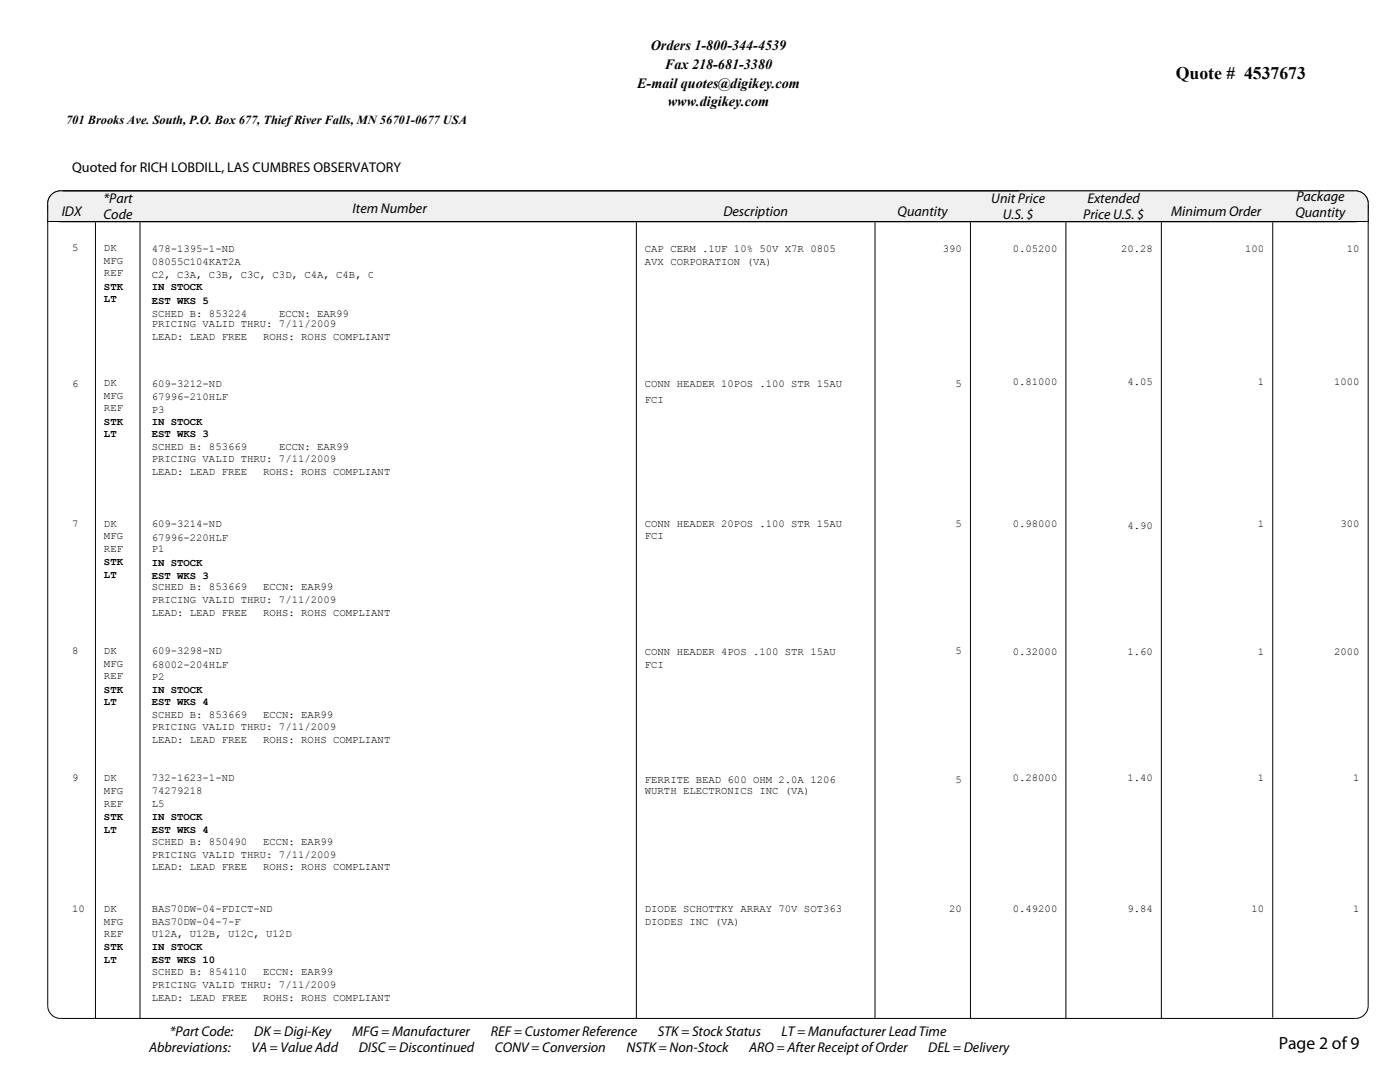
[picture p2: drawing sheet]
<svg xmlns="http://www.w3.org/2000/svg" width="279mm" height="216mm" viewBox="0 0 279 216" stroke-linecap="round" stroke-linejoin="round" font-family="sans-serif">
<defs><g id="words">
<g font-size="3.5">
<text x="234.7" y="15.8">Quote # 4537673</text>
<text x="255.2" y="209.3">Page 2 of 9</text>
</g>
<g font-size="2.8">
<text x="129.9" y="9.9">Orders 1-800-344-4539</text>
<text x="127.2" y="17.5">E-mail quotes@digikey.com</text>
<text x="132.7" y="13.7">Fax 218-681-3380</text>
<text x="133.3" y="21.2">www.digikey.com</text>
<text x="14.4" y="34.3">Quoted for RICH LOBDILL, LAS CUMBRES OBSERVATORY</text>
<text x="20.6" y="40.4">*Part</text>
<text x="197.8" y="40.4">Unit Price</text>
<text x="217" y="40.4">Extended</text>
<text x="258.7" y="40.2">Package</text>
<text x="12.3" y="43">IDX</text>
<text x="20.6" y="43.6">Code</text>
<text x="70.4" y="42.5">Item Number</text>
<text x="144.4" y="43">Description</text>
<text x="179.1" y="43">Quantity</text>
<text x="200.1" y="43.6">U.S. $</text>
<text x="216.2" y="43.6">Price U.S. $</text>
<text x="233.8" y="43">Minimum Order</text>
<text x="258.5" y="43.4">Quantity</text>
<text x="29.8" y="209.9">Abbreviations:</text>
<text x="33.9" y="206.8">*Part Code:</text>
<text x="50.2" y="209.9">VA = Value Add</text>
<text x="50.7" y="206.8">DK = Digi-Key</text>
<text x="70.3" y="206.8">MFG = Manufacturer</text>
<text x="71.6" y="209.9">DISC = Discontinued</text>
<text x="97.9" y="206.8">REF = Customer Reference</text>
<text x="98.8" y="209.9">CONV = Conversion</text>
<text x="125" y="209.9">NSTK = Non-Stock</text>
<text x="131.3" y="206.8">STK = Stock Status</text>
<text x="149.5" y="209.9">ARO = After Receipt of Order</text>
<text x="156" y="206.8">LT = Manufacturer Lead Time</text>
<text x="185.2" y="209.9">DEL = Delivery</text>
</g>
<text font-size="2.5" x="13.2" y="24.7">701 Brooks Ave. South, P.O. Box 677, Thief River Falls, MN 56701-0677 USA</text>
<g font-size="2.1">
<text x="14.4" y="50.1">5</text>
<text x="20.8" y="52.6">MFG</text>
<text x="20.8" y="50.1">DK</text>
<text x="30.3" y="50.3">478-1395-1-ND</text>
<text x="30.3" y="52.9">08055C104KAT2A</text>
<text x="128.7" y="52.9">AVX CORPORATION (VA)</text>
<text x="128.7" y="50.3">CAP CERM .1UF 10% 50V X7R 0805</text>
<text x="188.2" y="50.3">390</text>
<text x="202.1" y="50.3">0.05200</text>
<text x="223.7" y="50.3">20.28</text>
<text x="248.5" y="50.3">100</text>
<text x="268.8" y="50.3">10</text>
<text x="20.8" y="55.2">REF</text>
<text x="20.8" y="57.8">STK</text>
<text x="30.3" y="57.9">IN STOCK</text>
<text x="30.3" y="55.4">C2, C3A, C3B, C3C, C3D, C4A, C4B, C4C, C4D, C5A,</text>
<text x="20.8" y="60.3">LT</text>
<text x="30.3" y="63.2">SCHED B: 853224</text>
<text x="30.3" y="60.6">EST WKS 5</text>
<text x="30.3" y="65.3">PRICING VALID THRU: 7/11/2009</text>
<text x="55.7" y="63.2">ECCN: EAR99</text>
<text x="30.3" y="67.9">LEAD: LEAD FREE</text>
<text x="52.5" y="67.9">ROHS: ROHS COMPLIANT</text>
<text x="14.4" y="77.2">6</text>
<text x="20.8" y="77">DK</text>
<text x="30.3" y="77.2">609-3212-ND</text>
<text x="128.7" y="77.2">CONN HEADER 10POS .100 STR 15AU</text>
<text x="190.7" y="77.3">5</text>
<text x="202.1" y="76.8">0.81000</text>
<text x="225" y="76.8">4.05</text>
<text x="251" y="76.8">1</text>
<text x="266.3" y="76.8">1000</text>
<text x="20.8" y="82.1">REF</text>
<text x="20.8" y="79.6">MFG</text>
<text x="30.3" y="82.3">P3</text>
<text x="30.3" y="79.8">67996-210HLF</text>
<text x="128.7" y="80.3">FCI</text>
<text x="20.8" y="87.3">LT</text>
<text x="20.8" y="84.7">STK</text>
<text x="30.3" y="89.7">SCHED B: 853669</text>
<text x="30.3" y="87.3">EST WKS 3</text>
<text x="30.3" y="84.8">IN STOCK</text>
<text x="55.7" y="89.7">ECCN: EAR99</text>
<text x="30.3" y="94.8">LEAD: LEAD FREE</text>
<text x="30.3" y="92.3">PRICING VALID THRU: 7/11/2009</text>
<text x="52.5" y="94.8">ROHS: ROHS COMPLIANT</text>
<text x="14.4" y="105.1">7</text>
<text x="20.8" y="105.1">DK</text>
<text x="20.8" y="107.6">MFG</text>
<text x="30.3" y="107.9">67996-220HLF</text>
<text x="30.3" y="105.1">609-3214-ND</text>
<text x="128.7" y="107.6">FCI</text>
<text x="128.7" y="105.1">CONN HEADER 20POS .100 STR 15AU</text>
<text x="190.7" y="105.1">5</text>
<text x="202.1" y="105.1">0.98000</text>
<text x="225" y="105.5">4.90</text>
<text x="251" y="105.1">1</text>
<text x="267.5" y="105.1">300</text>
<text x="20.8" y="110.2">REF</text>
<text x="20.8" y="112.8">STK</text>
<text x="30.3" y="112.9">IN STOCK</text>
<text x="30.3" y="110.2">P1</text>
<text x="20.8" y="115.3">LT</text>
<text x="30.3" y="117.8">SCHED B: 853669</text>
<text x="30.3" y="115.6">EST WKS 3</text>
<text x="52.5" y="117.8">ECCN: EAR99</text>
<text x="30.3" y="120.3">PRICING VALID THRU: 7/11/2009</text>
<text x="30.3" y="122.9">LEAD: LEAD FREE</text>
<text x="52.5" y="122.9">ROHS: ROHS COMPLIANT</text>
<text x="14.4" y="130.5">8</text>
<text x="20.8" y="130.5">DK</text>
<text x="30.3" y="130.5">609-3298-ND</text>
<text x="128.7" y="130.7">CONN HEADER 4POS .100 STR 15AU</text>
<text x="190.7" y="130.5">5</text>
<text x="202.1" y="130.7">0.32000</text>
<text x="225" y="130.7">1.60</text>
<text x="251" y="130.7">1</text>
<text x="266.3" y="130.7">2000</text>
<text x="20.8" y="135.6">REF</text>
<text x="20.8" y="133">MFG</text>
<text x="30.3" y="135.7">P2</text>
<text x="30.3" y="133.2">68002-204HLF</text>
<text x="128.7" y="133.3">FCI</text>
<text x="20.8" y="140.7">LT</text>
<text x="20.8" y="138.2">STK</text>
<text x="30.3" y="138.2">IN STOCK</text>
<text x="30.3" y="143.2">SCHED B: 853669</text>
<text x="30.3" y="140.7">EST WKS 4</text>
<text x="52.5" y="143.2">ECCN: EAR99</text>
<text x="30.3" y="145.7">PRICING VALID THRU: 7/11/2009</text>
<text x="30.3" y="148.3">LEAD: LEAD FREE</text>
<text x="52.5" y="148.3">ROHS: ROHS COMPLIANT</text>
<text x="14.4" y="155.9">9</text>
<text x="20.8" y="155.9">DK</text>
<text x="30.3" y="155.9">732-1623-1-ND</text>
<text x="202.1" y="155.9">0.28000</text>
<text x="225" y="155.9">1.40</text>
<text x="251" y="155.9">1</text>
<text x="270.1" y="155.9">1</text>
<text x="20.8" y="158.4">MFG</text>
<text x="20.8" y="161">REF</text>
<text x="30.3" y="161">L5</text>
<text x="30.3" y="158.4">74279218</text>
<text x="128.7" y="158.4">WURTH ELECTRONICS INC (VA)</text>
<text x="128.7" y="156.3">FERRITE BEAD 600 OHM 2.0A 1206</text>
<text x="190.7" y="156.3">5</text>
<text x="20.8" y="163.6">STK</text>
<text x="20.8" y="166.1">LT</text>
<text x="30.3" y="166.1">EST WKS 4</text>
<text x="30.3" y="163.6">IN STOCK</text>
<text x="30.3" y="168.6">SCHED B: 850490</text>
<text x="30.3" y="171.1">PRICING VALID THRU: 7/11/2009</text>
<text x="30.3" y="173.7">LEAD: LEAD FREE</text>
<text x="52.5" y="168.6">ECCN: EAR99</text>
<text x="52.5" y="173.7">ROHS: ROHS COMPLIANT</text>
<text x="14.4" y="181.9">10</text>
<text x="20.8" y="181.9">DK</text>
<text x="20.8" y="184.5">MFG</text>
<text x="30.3" y="181.9">BAS70DW-04-FDICT-ND</text>
<text x="30.3" y="184.5">BAS70DW-04-7-F</text>
<text x="128.7" y="184.5">DIODES INC (VA)</text>
<text x="128.7" y="181.9">DIODE SCHOTTKY ARRAY 70V SOT363</text>
<text x="189.4" y="181.9">20</text>
<text x="202.1" y="181.9">0.49200</text>
<text x="225" y="181.9">9.84</text>
<text x="249.8" y="181.9">10</text>
<text x="270.1" y="181.9">1</text>
<text x="20.8" y="189.6">STK</text>
<text x="20.8" y="187">REF</text>
<text x="30.3" y="189.6">IN STOCK</text>
<text x="30.3" y="187">U12A, U12B, U12C, U12D</text>
<text x="20.8" y="192.2">LT</text>
<text x="30.3" y="194.6">SCHED B: 854110</text>
<text x="30.3" y="192.2">EST WKS 10</text>
<text x="30.3" y="197.2">PRICING VALID THRU: 7/11/2009</text>
<text x="52.5" y="194.6">ECCN: EAR99</text>
<text x="30.3" y="199.7">LEAD: LEAD FREE</text>
<text x="52.5" y="199.7">ROHS: ROHS COMPLIANT</text>
</g>
</g></defs>
<path d="M10.5 38.7l1-.5 .6-.1h258.4a2.54 2.54 0 0 1 2.5 2.5v160.1a2.54 2.54 0 0 1-2.5 2.5h-258.4a2.54 2.54 0 0 1-2.6-2.5v-160.1a2.54 2.54 0 0 1 1-1.9z" fill="none" stroke="#000" stroke-width=".2"/>
<path d="M10.5 38.6l1-.4 .6-.1h258.4a2.54 2.54 0 0 1 2.5 2.5 2.89 2.89 0 0 1-1.9 3.6l-259 .1a2.54 2.54 0 0 1-2.6-2.6 3.2 3.2 0 0 1 1-3.1z" fill="#f0f0f0"/>
<path d="M10.1 39a2.54 2.54 0 0 1 2-.9h258.4a2.54 2.54 0 0 1 2.5 2.5 2.89 2.89 0 0 1-1.9 3.6l-259 .1a2.54 2.54 0 0 1-2.6-2.6 3.4 3.4 0 0 1 .6-2.7zM19 44.4v158.8M27.9 44.4v158.8M127 44.4v158.8M174.6 44.4v158.8M193.7 44.4v158.8M212.7 44.4v158.8M231.8 44.4v158.8M254 44.4v158.5" fill="none" stroke="#000" stroke-width=".2"/>
<g fill="#f0f0f0">
<path d="M9.5 41.2h3.2v3.1h-3.2z"/>
<path d="M269.9 41.2h3.1v3.1h-3.1z"/>
</g>
<path d="M12.7 38.1h190.5M9.5 44.2h263.5M9.5 41.2v3.1M273 41.2v3.1" fill="none" stroke="#000" stroke-width=".2"/>
<use href="#words"/>
</svg>
